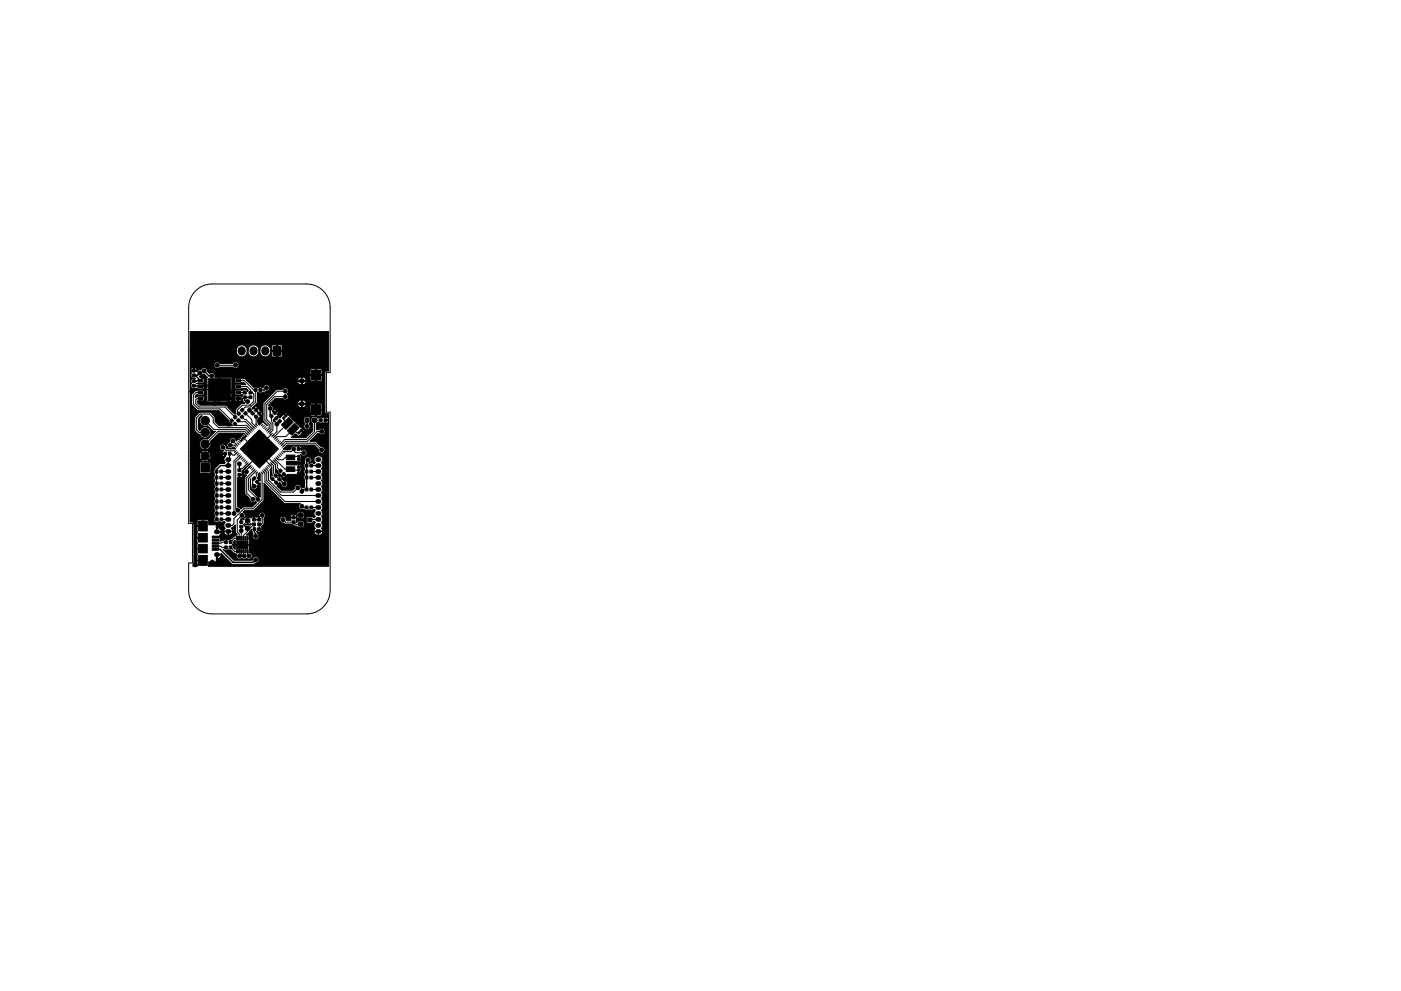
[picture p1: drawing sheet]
<svg xmlns="http://www.w3.org/2000/svg" width="297mm" height="210mm" viewBox="0 0 297 210" stroke-linecap="round" stroke-linejoin="round" font-family="sans-serif">
<g fill="none" stroke="#000" stroke-width=".21">
<path d="M41.5 61.7a5 5 0 0 1 3.5-1.5h20a5 5 0 0 1 5 5v13.8h-.8v8.4h.8v37.8a5 5 0 0 1-5 5h-20a5 5 0 0 1-5-5v-5.8h.8v-8.4h-.8v-45.8a5 5 0 0 1 1.5-3.5zM46 77.5h4M42.5 84.6h-.7l-.3 .3v.7l.7 .8h5.5l2.2 2.1M42.5 83.3h-.9l-.6 .5v1.9l1 1h4.6l2.5 2.6M43.5 91.7h-1.3l-.5-.5v-2.6l.8-.8h1.9l.8 .8v1l1.1 1.1h5.9l1 1.1M43.5 89.2l1.9 1.9h6.6l.7 .7M47.3 94.9l.7 .7h1.7l.2 .2M48.8 94.4h.9l.4 .5M49.3 93.5l1.1 1.1M49.8 89.9l.3 .3h2.2l1.2 1.3M50.1 95.6l-.4 .4M50.2 94.4h.1"/>
<path d="M50.3 93.9l.4 .4M50.4 95.9l-.7 .7h-.3l-.3-.4h-.4v1l-.3 .3M50.4 92.5l.1 .5 .8 .8M50.4 92.5h.8l.6 .7M50.4 92.5l.6-.5h.7l.7 .6M50.5 80.7h1.3l2 2h.4v2.6l-1 1h-1.2l-.6 .7M50.5 82h1.9l.7 .7v.6h.4l.3 .3v1.5l-.8 .9M50.5 83.3h1.4M50.5 80.7h.1M50.5 89.2l.3 .3h1.3l1.7 1.7M50.5 93.6l.5 .4M50.6 92.5l.9 1"/>
<path d="M50.7 96.2l-.4 .4M50.9 92.1h.4l.8 .8M51 96.5l-1.4 1.3v11.1M51.3 96.7l-1.3 1.3v9.8l.4 .4M51.3 88.4l.6 .6h.3l1.9 1.9M51.3 93.3h.1M51.5 97l-.4 .4M51.6 93l1.4 1.2M51.8 97.3l-.4 .4M51.9 92.7h.1M52 87.7l1.4 1.3v.7l1 1M52.1 97.6l-.4 .4"/>
<path d="M52.2 92.4l-1.2 1.2M52.4 99h.1M52.4 97.9l-.4 .4M52.5 91.6l.4 .5M52.7 92.3l-.9-.8h-5.6l-2.7 2.7M52.7 98.1l-1.3 1.3h-.3l-.4 .4M52.7 91.2h.1M52.7 91.8v.1M53 86h.1M53 86h-1.6l-1.1 1v.5l.3 .3M53 98.9h.1M53.2 98.7l-.9 1v.4"/>
<path d="M53.3 91.3h.1M53.5 99l-.4 .4M53.6 87.7l.7 .7v1.6M53.8 99.3l-.4 .4M54 97.3l-2.5 2.5v.6l-.3 .3h-.5M54.1 99.6l-1.8 1.7v3.3l1.3 1.3M54.1 90.4h.1M54.2 89.9l.4 .5M54.4 99.8l-1.7 1.7v2.4l2 2M55.6 99.8l.6 .6v1.8l4.2 4.2h7.1M55.8 89.9l-.4 .5M55.9 99.6l.7 .6v1.8l3.1 3.1h7.8"/>
<path d="M56.1 90.2l-.5 .5M56.1 99.8h.1M56.2 99.3l.7 .7v1.8l2.6 2.6h2.8l.8-.9M56.3 90.5l-.4 .4M56.4 99.5h.1M56.5 99l.4 .4M56.6 90.8l-.4 .4M56.8 98.7l.4 .4M57.3 98.1l.7 .7v1.7l1.2 1.2M57.5 98.4h.1M57.6 88.3v1.2l.3 .3v1.5l-.8 .8M57.8 91.9l-1.4 1.3h-.4"/>
<path d="M57.8 98.1h.1M57.8 92.4h.1M57.9 97.6l.9 .9v.7l.7 .7M58.2 97.3l2.2 2.2h1.2l.2 .3h1.5M58.7 97.2h.1M58.7 96.7l.5 .5M58.9 93.1l-.4 .4M59 96.5l.5 .4M59.2 93.3l-.5 .5M59.3 89.4l-.6 .6v1.6l-1.1 1M59.3 96.2l.4 .4M59.5 93.6l-.5 .4"/>
<path d="M59.6 95.9l.4 .4M59.7 93.9l-.4 .4M59.8 94.4h.1M59.9 95.6l.4 .4M59.9 94.9l.8-.9h6.1l1.4 1.4M60.1 95.8h1.6l.6-.6v.5l.4 .3h1.7M60.2 88.7v.4l.7 .8-3 3M60.5 83h-1.7l-2.6 2.6v3.6l.9 .9v.8l-.6 .6M60.5 84.1h-2.3l-1.6 1.7v3.2l.9 .9v1.2l-.7 .7M63.3 96.8h-1.5l-.2 .2h-1.1l-.5 .5h-1l-.5-.5M63.4 91.8h-.5l-.7-.7-1.6 1.5h-1.9l-.5 .6M66 98.8h1.5"/>
<path d="M66.7 91.5h.1M66.7 91.5l-1.7 1.7h-4.6l-.9 .9M68 89.1h-1.3v2.4M68.2 91.5h-.9l-2.1 2.1h-4.6l-1 1M45.7 115.9h1.2l.2 .2h.8M45.9 100l.1 10.2M46.9 100h1.5M46.9 110.2h1.5M46.9 105.1h1.5M46.9 106.4h1.5M46.9 107.6l1.5 .1M46.9 103.8h1.5"/>
<path d="M47.9 115h-.8l-.2 .2h-1.2M48.4 103.8v.1M48.4 108.9h-1.5M48.4 101.3h-1.5M48.4 102.6h-1.5M48.9 116.1l.8 .9h.6M50.3 114.2h-.6l-.8 .8M51.2 111.7v2.5M51.2 117v.6l-.4 .3M51.3 109.3l-1 1v2.5l.4 .4v1M51.6 117v.7l.2 .2M52 114.2v.7l-.6 .7"/>
<path d="M52.5 117v.7l.3 .2M53.9 112.3v-1.1l-.9 .9h-.5v.6l-.9 .9v.6M54.4 100.3v.7l-.5 .5M54.6 100.1l-.4 .5M55.4 100.1l.4 .5M55.6 100.3v5.7l-2 1.9h-1.9l-2.1 2.1v1.1l-.3 .4h-.9M55.6 109.3v1.7l-.2 .2h-.4l-.1 1.1M60 110.2l.5 .6h1.8l.4 .4h1M60.1 100.6l-.3 .3h-.2l-1.2-1.1v-1.2l-1.4-1.3h-1l1.6 1.7v1.4l-.2 .2v.6l.4 .4M66 103.8v.1M66 100h1.5M66 107.7h1.5"/>
<path d="M66 107.7h.1M66 103.9h1.5M67.5 110.2l-1.8 .1M67.5 101.3h-1.5"/>
</g>
<g fill="#000" stroke="#000" stroke-width=".21">
<path d="M40.8 79.4h.6v.5h-.6zM40.8 78.4h.6v.5h-.6zM58 73.5l1.5 .1v1.8l-1.5-.1zM40.3 70.3h29.4v8.4l-.6 .1-.2 .2v8.4l.2 .3 .6 .1v32.3h-25.5l.1-.9h1.5l.2-1.5 .1 .8a.71 .71 0 0 0 .8-.8h-.9h.9v-.3l2.4 2.3h4.3l.7-.3a.71 .71 0 0 0 .6-.8 .71 .71 0 0 0-.8-.6 .71 .71 0 0 0-.6 .9h-3.9l-2.3-2.4 .4 .3 .7-.2 .5 .2 .6 .5 .7 .3a.74 .74 0 0 0 .2 .9 .74 .74 0 0 0 1 0 .69 .69 0 0 0 .9-.1 .69 .69 0 0 0 1.1-.1 .69 .69 0 0 0-.5-1l-.1-1.7h-2.8l-.2 1-.3-.4-.1-.4-.2-.2 .2-.2 .1-.4 .3-.4 .2 1h2.8l.1-1.8-.2-.2-.5-.1 1.2-1.2 .2 1a.73 .73 0 0 0 .2 1 .73 .73 0 0 0 1-.1 .73 .73 0 0 0-.2-1.1l-.2-.4 .4 .2h11.8a.82 .82 0 0 0 .9 .6v-.7v.7h.2a.68 .68 0 0 0 .7-.7h-1.8v.1h-11.5l.4-.4-.2-.7 .7-.6v-1h3.3a.69 .69 0 0 0 .8 .7l.4 .3h1.2l.9 .4h.4l.2 .3h1l.2-.1v-1.2h-1.2l-.3 .3-.1-1.1h-1.1v.6h-1a.69 .69 0 0 0-.6-.8 .69 .69 0 0 0-.8 .6h-3.3v-.3l.3-.4h5.3l.1 .3h.5l.1-.5v.5l.6-.1 .4 .3h.4v-.6v.6h.4l.3-.1v-.5h-1.4l-.1 .3-.1-.3-.2-.2h-.8l-.2 .3h-5.3l-.1-.6h6.7l.1 .4h.7v-.6v.6h.7v-.4l-.2-.2-.9-.1-.4 .3h-6.8a.73 .73 0 0 0-.9-.1 .73 .73 0 0 0-.2 .9v.6h-1.2v-.6l.1 .6h1v-.6h-1.4l-.3 .2-.6-.2-.1 1.4 .5 .1 .2-.1v.2l-.1 .2-1-.2-.3 .4-.1-.4 .1-.2 .2 .1 .5-.1v-1.3h-.6l-.2 .5-.5-.1-.1 .6v-.6h-.1l.2-.2a.69 .69 0 0 0 .8-.5 .69 .69 0 0 0-.5-.8l.4-.4h2l2-2 .1-3.8 4.2 4.2 3.5 .1a.74 .74 0 0 0-.3 .9 .74 .74 0 0 0 .9 .4l.6 .2 .6-.2 .6 .2 .6-.2 .2 .2a.79 .79 0 0 0 0 1.3l-.2 .2-.5-.2h-1l-.2 .3 .1 1 1.1 .1 .2-.4h.3l.2 .2-.1 .1a.79 .79 0 0 0 .1 1.2l-.3 .3v.3h1.8v-.1a.67 .67 0 0 1 0-1v-.4l-.3-.4a.79 .79 0 0 0 0-1.2 .79 .79 0 0 0 0-1.3 .79 .79 0 0 0 0-1.3 .79 .79 0 0 0 0-1.2 .79 .79 0 0 0 0-1.3 .79 .79 0 0 0 0-1.3 .79 .79 0 0 0 0-1.2 .79 .79 0 0 0 0-1.3 .79 .79 0 0 0 0-1.3 .79 .79 0 0 0 0-1.3 .85 .85 0 0 0 .2-1.1 .85 .85 0 0 0-1.1-.3 .79 .79 0 0 0-.6 .6 .79 .79 0 0 0 .3 .8l-.2 .3-.6-.2-.6 .1a.72 .72 0 0 0 .4-1 .72 .72 0 0 0-1-.4 .72 .72 0 0 0-.3 1l-.2 .7 .2 .7-.2 .6 .2 .6-.2 .7 .2 2.2-.8 .2a.69 .69 0 0 0-.7-.8 .69 .69 0 0 0-.6 .8l-.4 .4h-2.4l-1-.9 .2-.3-1.2-1.2 1.2 1.2 .4-.4 .3 .4a.69 .69 0 0 0 .8 .6 .69 .69 0 0 0 .6-.7 .69 .69 0 0 0-.8-.6l-.7-.9-.4-.2h.7l.3 .3 .4-.3-.4-.4-.3 .4h-.7l-.1-.4-.6-.4-.1-1.7 .1 .1v.8l.4 .4 .1 .4 .5 .4 .2 .4 .5-.4 .4 .4 .4-.4h2.1v-.3h.5l.3-.3v-.8l-.5-.1v-.4v.4h.4l.1-.4-.3-.1h-2.8v-.7l2.5 .1 .1-.5v.4l.3 .1 .2-.5h-.5l.5-.1-.1-1 .2 .1a.69 .69 0 0 0 1 .1 .69 .69 0 0 0 0-1 .69 .69 0 0 0-1 0l-.1-.3h-.5v-.6v.5h.6l-.1-.4-.2-.2-1.6 .1-.4 .7h-1.3l-.3-.2 .9-.8h5.7l.9 1a.69 .69 0 0 0 .7 .7 .69 .69 0 0 0 .7-.7 .69 .69 0 0 0-.8-.6l-1.2-1.1-1.2-.1 1.7-1.7 .3 .1a.69 .69 0 0 0 1 0 .69 .69 0 0 0-.1-1 .69 .69 0 0 0-1 .2h-.5v-1.3l.2-.1a.22 .22 0 0 1 .2-.3 .22 .22 0 0 1 .2 .2l1.2 .1 .1-.6v.5h.4l.2-.5h-.6v-.6v.5h.5v-.4l-.2-.2-.8 .1-.6-.1-.5 .3-.4-.4-.8 .1-.2 .3v.6l.3 .5v1.5l-1.5 1.5h-3.1l.9-.9 .8 .6 .7-.8-.3-.4 .4 .3 .2-.3-.2-.3-.4 .3 .3-.5-2.1-2h2.4v.7a.34 .34 0 0 1 .3 .3 .34 .34 0 0 1-.3 .3 .71 .71 0 0 0 1 .9 .71 .71 0 0 0 .2-1.2l.2-.4v-.6l-.3-.5h-.8l-.3 .5h-2.4l-.9-1h4.6l.3 .3h.9l.1-1.3v1.3h1l.2-.2v-1.1h-2.4l-.1 1h-4.7l-.4 .3-.4-.3-.8 .8-.4-.4-.8 .8 .2 .3-.2 .1-.3-.2v-.4l.3 .2 .8-.8-.3-.3 .2-.2h1.4l.3 .4 .3-.4-.3-.2-.3 .2h-1.4l.1-.3-.3-.3-.5 .4-.5-.4 .2-.1 .3 .5 .4-.4-.2-.3h-.3l-.3 .2a.69 .69 0 0 0 0-.9 .69 .69 0 0 0-.9-.1l.2-.3h6a.84 .84 0 0 0 .9 .7v-.8v.8l.6-.1 .3-.6h.8l.1 1.1h1.2v-1.3v1.3h1.2v-1.1l-.2-.2-2-.1-.3 .3h-.8v-.1l-7.8 .1 .3-.3h5.7v.2h.9v-.9v.9h.9v-.2a.95 .95 0 0 0-.9-.7 .95 .95 0 0 0-.9 .7h-5.7l1-1 1.6 .1a.69 .69 0 0 0 1 0 .69 .69 0 0 0-.1-1 .69 .69 0 0 0 .1-1.1 .69 .69 0 0 0-1.1 .1l-1.3 .1-2.8 2.8v3.7l.9 1.1-.3-.2a.69 .69 0 0 0-.9-.4l-.5 .5-.3-.3v-1l.3-.4 .4-.2-.4-.5 .5 .3 .2-.2v-.3l-.3-.2-.4 .4-.8-.8 .8 .7 .4-.4-.7-.7-.5 .4-.3-.4-.3 .2-.2-.2 .5-.1 .3 .5 .4-.4-.3-.3-.8 .2 1.1-1.1v-2.1l.8 .1 1.2-.5a.69 .69 0 0 0 .6-.7 .69 .69 0 0 0-.8-.6 .69 .69 0 0 0-.6 .7l-.5-.2-.6 .2-.3-.2-.6 .1-1.2-1.2h10.5a.84 .84 0 0 0 .9 .6v-.8l.1 .8a.71 .71 0 0 0 .8-.8h-1.8v.2h-10.5l-.3-.3h10.8v.1h.9v-.8v.8l1.7-.2 .3 .3h.9l.1-1.3v1.3h1l.2-.2 .1-1-2.5-.1-.1 1h-.8a.95 .95 0 0 0-.9-.6 .95 .95 0 0 0-.9 .7h-10.8l-.4-.3-2.1-.1-.1 .2 .1 .7 1.9-.1 .4 .5-2.2-.1-.2 .3 .1 .6h2.4l.4 .4-.1 .3-.4-.4-.7 .2-1.4-.1-.2 .1-.1 .6 .2 .3 1.4-.1 .2 .1-.2 .5-.2-.2h-.5l-.1 .4h.8l.2 .7 .4 .4h-.7l-1.1 1.1-.2 1.1-.1 .1-2-1.9h-5.4l-.5-.5v-.5l1.3-.1h.6l.4 .3h2.2l.1-2.5 .1 2.5h2.3l.2-.1 .1-.3h.5l.2 .2 .5 .1 .1-.5 .1 .5 .6-.1v-.4h-1.4l-.1 .2h-.5v-.4l1.3 .1v-.4h-.6l-.2 .3h-.5l-.1-1.7h-5.2l-.1 2.2h-.6l.1-.6-.2-.2h-1.2l-.5 .3v-.4l.3-.3h1.5l.1-.6-.1-.3h-1.2l-.7 .2-.7 .8v2l1.2 1.2 .2 .1h4.4l2.1 2.1v.3l.6 .4 .2 .4h-2.8l-.9-.9v-1l-.9-.9h-2.3l-1 .8-.1 .3v2.7l.7 .8h.4a1.19 1.19 0 0 0 1.8 .6 1.19 1.19 0 0 0 0-1.9 1.19 1.19 0 0 0-1.8 .5l-.3-.2v-2.3l.5-.6h.3a1.19 1.19 0 0 0-.4 1.6 1.19 1.19 0 0 0 1.5 .5l1.1 1.1 .6 .1-1.7 1.7a1.19 1.19 0 0 0-1.7 .9 1.19 1.19 0 0 0 1.4 1.3 1.19 1.19 0 0 0 .9-1.7l1.8-1.8h5.3v.1l-1.7 1.6a.69 .69 0 0 0-.7-.7 .69 .69 0 0 0-.6 .9 .69 .69 0 0 0-.5 1 .69 .69 0 0 0 1.2 0l.6 .4h-1.8l-.3-.2a.71 .71 0 0 0-.7-.8 .71 .71 0 0 0-.7 .9 .71 .71 0 0 0 .9 .5l-.2 .2-.1 .4h.6l.1 .7a.79 .79 0 0 0 0 1.2l-.2 .2-1.1 .1-1 1-.2 .5v.4l.2 .3-.2 .6v.4l.2 .3-.1 .9 .2 .3-.2 .6v.4l.2 .3-.2 .6v.4l.2 .3-.2 .5v.5l.2 .2-.2 .6v.4l.2 .3-.2 .6v.4l.2 .3-.2 1 .3 .3 .7-.2 .8 .2a.27 .27 0 0 1 .3-.2 .27 .27 0 0 1 .2 .3 .79 .79 0 0 0 .1 1.2l-.3 .3v.3h1.8v-.1a.5 .5 0 0 1 0-.7l.6-.5v1.5l.4 .6-.8 .3-.6 .6-.5 .2-.7-.2-1.1 .5v-.9l-1-.1h1l-.1-.4 .4-.4v-.2h.6a.82 .82 0 0 0 .9 .6v-.7v.7h.2a.68 .68 0 0 0 .7-.7h-3.3v-.8v.8h.9v-.1a.88 .88 0 0 0-1-.7l-.1-.6-1.5-.1-.1-.8-.3-.3-.9 .1v1.3l-1.3 .1v2.3l1.3 .1-1.3 .1v2.1l1.3 .1-1.3 .1v2.3l1.3 .1h-1.2v1.2h-.9v-.4l.2-.3v-8.4l-.2-.2-.6-.1v-.2h1.4l.1 1.1h1.2v-1.3l-1-.1-.3 .3h-1.4v-12.2h2v1.9l.3 .2h2l.1-2.1-.3-.2h-1.9l-.2 .2h-2v-.7h2.4a.99 .99 0 0 0 1.6 0l-.8-.8-.8 .8h-2.4v-.9h2l.1 .5 .3 .3 .8-.8 .8 .8 .3-.3 .1-.6h2.4l.2 .2h.4v-.5h-.5l-.1 .3h-2.4l-.4-.6-.8 .7-.8-.7-.3 .2-.1 .5h-2v-.8h2.4l.8 .8 .8-.8-.1-.1a1.05 1.05 0 0 0-1.5 .1h-2.4v-16.9l.3 .2-.1 .6 .1 .3 .8 .2h-.6l-.3 .2v.6l.2 .2-.2 .8 .3 .3 .7-.1 .4 .2h1.1l.2-.1v-.8l-1.2-.1-.5-.2 1.7-.2v-.7l-.6-.1-.4-.4 .6-.2 .2-.4 .3 .1 .7 .7-.2 .2 .1 2.3h2.6v-2.5v2.5h2.7v-2.3l-.2-.2h-2.5l-1-.1 .1-.1a.69 .69 0 0 0-.3-.7 .69 .69 0 0 0-.9 0l-.5-.4v-.3h21.8l.1 1.1h1.2v-1.3v1.3h1.2l.1-1.1-.3-.3-2 .1-.3 .2h-21.8a.69 .69 0 0 0-.7-.5 .69 .69 0 0 0-.6 .5 .68 .68 0 0 0-.9 .4l-.1-.2h-1l-.1 .3h-.2v-.6h.2l.1 .3h.5v-.6v.6h.5l.1-.3-.3-.3h-.7l-.4 .3v-1h5.1v.2a.69 .69 0 0 0 .5 .6 .69 .69 0 0 0 .7-.3h2.8a.69 .69 0 0 0 1 .1 .69 .69 0 0 0 0-1 .69 .69 0 0 0-1 .1h-2.8a.69 .69 0 0 0-.8-.3 .69 .69 0 0 0-.4 .6h-5.1v-3.1h9.8v.3a1.16 1.16 0 0 0 1.3 1.1 1.16 1.16 0 0 0 1-1.4h.2v.3a1.16 1.16 0 0 0 1.3 1.1 1.16 1.16 0 0 0 1-1.4h.2v.3a1.14 1.14 0 0 0 .7 1 1.14 1.14 0 0 0 1.2-.2h.6l.2 .3h.9l.1-1.2v1.1l.9 .1 .2-.2v-1h-2.2l-.1 .9h-.6a1.41 1.41 0 0 0 0-1.9h.6l.1 .9h1l.1-1.2v1.2h1.1v-1l-.2-.2h-1.9l-.2 .3h-.6a1.14 1.14 0 0 0-1.2-.2 1.14 1.14 0 0 0-.7 1h-.2v-.2a1.14 1.14 0 0 0-1.2-.9 1.14 1.14 0 0 0-1.1 1.1h-.2v-.2a1.14 1.14 0 0 0-1.2-.9 1.14 1.14 0 0 0-1.1 1.1h-9.8zM40.8 80.6h.6v.5h-.6zM40.8 81.6h.6v.5h-.6zM42.6 98.3h1.8v1.8h-1.8zM42 80.5h1v.4h-1zM42 84.4h1v.4h-1zM42 81.8h1v.4h-1zM42 83.1h1v.4h-1zM45.7 99.8h.5v.5h-.5z"/>
<path d="M46.6 99.8h.5v.5h-.5zM47.5 96h.5v.5h-.5zM48.4 96h.5v.5h-.5zM44.2 80.3h4.7v4.6h-4.7zM48.8 89.2l.3-.3 .4 .4-.4 .3-.3-.2zM49.7 89.6h.2l.3 .3-.4 .4-.4-.3zM49.8 88.2h.2l.2 .3-.3 .4-.4-.4zM50.2 89.1l.4-.3 .3 .4-.4 .4-.3-.3zM50.5 87.4h.2l.3 .3-.4 .4-.4-.3zM50.5 99.5h.5v.5h-.5zM52 94.2l1 1-1 1.1-1-1.1zM50 80.5h1v.4h-1z"/>
<path d="M50 83.1h1v.4h-1zM50 81.8h1v.4h-1zM50 84.4h1v.4h-1zM51 88.4l.3-.3 .4 .3-.4 .4-.4-.3zM51 86.9l.4-.3 .3 .4-.4 .4-.3-.3zM52 94.2l1-1 1 1-1 1zM52 96.3l1-1.1 1 1.1-1 1zM52 87.4l.1-.1 .3 .4-.4 .4-.3-.4zM51.6 83.1h.6v.5h-.6zM51.6 84h.6v.5h-.6zM51.3 93.3l.9-.9-1.2 1.2zM51.4 99.8l.9-.7-.3 .3a.72 .72 0 0 0-.4 .8 .72 .72 0 0 0 .7 .6l-.4 .5v3.4l1.1 1.1a.76 .76 0 0 0 .4 .8 .76 .76 0 0 0 .8-.1l.3 .1-1 1h-1.9l-.5 .4-.3-.3-.4-.1v-6.3h.3v-.6l.1 .6 .5-.1v-.5h-.6h.7l-.1-.5z"/>
<path d="M53 93.2l1-1 1 1-1 1zM54 94.2l1 1-1 1.1-1-1.1zM53 97.3l1-1 1 1-1 1zM52.8 83.1h.6v.5h-.6zM52.8 84h.6v.5h-.6zM53.4 87.4l.2-.1 .3 .4-.3 .4-.4-.4zM54 92.2l1-1 1 1-1 1zM54 94.2l1-1 1 1-1 1zM54 96.3l1-1.1 1 1.1-1 1zM54 98.3l1-1 1 1-1 1zM53.9 86.9l.4-.3 .3 .5-.4 .3-.3-.3zM54.2 88.1h.2l.3 .3-.3 .4-.5-.3z"/>
<path d="M54 82.5h.5v.5h-.5zM54.9 87.4h.2l.3 .3-.3 .4-.5-.3zM55 93.2l1-1 1 1-1 1zM56 94.2l1 1-1 1.1-1-1.1zM56 96.3l1 1-1 1-1-1zM54.9 82.5h.5v.5h-.5zM56 94.2l1-1 1 1-1 1zM56 96.3l1-1.1 1 1.1-1 1zM58 94.2l1 1-1 1.1-1-1.1zM57.4 88l.2-.1 .3 .4-.3 .4-.4-.4zM57.9 87.5l.4-.3 .3 .5-.4 .3-.3-.3zM58.3 88.6l.3-.3 .4 .4-.4 .4-.3-.3z"/>
<path d="M59 89.3l.3-.3 .4 .4-.4 .4-.4-.3zM59.4 99.6h.2l.2 .3-.3 .4-.4-.4zM59.9 88.6l.3-.2 .2 .3-.3 .2zM60.4 88.2l.3-.2 .2 .2-.3 .3zM59.7 90.1l1.5-1.5 1 .9-1.6 1.6zM62.1 95h.5v.5h-.5zM60.7 96.5h1.8v1h-1.8zM63.1 91.8l.3-.2 .2 .2-.3 .3zM63.1 98.9h.4v.4h-.4zM63.1 99.6h.4v.4h-.4zM63.1 96.6h.4v.4h-.4zM63.1 97.3h.4v.4h-.4z"/>
<path d="M60.9 91.4l1.6-1.6 .9 1-1.5 1.5zM63 95h.5v.5h-.5zM63.6 91.3l.3-.2 .2 .3-.3 .2zM64.8 99.8h.5v.5h-.5zM64.8 98.5h.5v.6l-.5-.1zM64.7 88.7l.8 .1v.8l-.8-.1zM65.7 99.8h.5v.5h-.5zM65.7 98.5h.5v.6l-.5-.1zM66.3 88.7l.8 .1-.1 .8-.7-.1zM66 78.5h2v2.1h-2zM66 85.8h2v2.1h-2zM67.8 88.9h.5v.5h-.5z"/>
<path d="M68.7 88.9h.5v.5h-.5zM42 117.8h1.9v2.1h-1.9zM42 110.5h1.9v2.1h-1.9zM42 115.5h1.9v1.8h-1.9zM42 113.2h1.9v1.8h-1.9zM45.7 101l.5 .1v.5h-.5zM45.7 104.8l.5 .1v.5h-.5zM45.7 106.1h.5v.6h-.5zM45.7 107.4h.5v.5h-.5zM45.7 108.7h.5v.5h-.5zM45.7 109.9h.5v.6h-.5zM45.7 102.3h.5v.6h-.5z"/>
<path d="M45.7 103.6h.5v.5h-.5zM45 116.3h1.3v.4h-1.3zM45 115.7h1.3v.4h-1.3zM45 115h1.3v.4h-1.3zM45 114.4h1.3v.4h-1.3zM45 113.7h1.3v.4h-1.3zM46.6 101l.5 .1v.5h-.5zM46.7 104.8l.5 .1v.5h-.5zM46.7 106.1h.5v.6h-.5zM46.7 107.4h.5v.5h-.5zM46.7 108.7h.5v.5h-.5zM46.7 109.9h.5v.6h-.5z"/>
<path d="M46.7 102.3h.5v.6h-.5zM46.7 103.6h.5v.5h-.5zM47.7 114.7l.5 .1v.5h-.5zM47.7 115.9h.5v.5h-.5zM48.6 114.7l.5 .1v.5h-.5zM48.6 115.9h.5v.5h-.5zM50.1 113.8h.3v.7h-.3zM50.1 116.6h.3v.7h-.3zM50.2 114.7h2.4v1.7h-2.4zM50.6 113.8h.2v.7h-.2zM50.6 116.6h.2v.7h-.2zM50.5 100.5h.5v.5h-.5z"/>
<path d="M51 113.8h.3v.7h-.3zM51 116.6h.3v.7h-.3zM50.9 111.5h.5v.5h-.5zM50.9 110.5h.5v.5h-.5zM51.5 113.8h.2v.7h-.2zM51.5 116.6h.2v.7h-.2zM51.9 113.8h.3v.7h-.3zM51.9 116.6h.3v.7h-.3zM52.4 113.8h.2v.7h-.2zM52.4 116.6h.2v.7h-.2zM52.1 110.1h.8v.7l-.8 .1zM52.1 111.7h.8v.7h-.8z"/>
<path d="M53.5 101.4l.4-.2 .3 .3-.4 .4-.3-.3zM53.6 110h.5v.5h-.5zM53.6 111h.5v.5h-.5zM53.7 112h.5v.6h-.5zM54.5 101.9h.1l.3 .3-.4 .4-.3-.4zM53.1 101.7l.1-.1-.1 1.2a.83 .83 0 0 0 .4 .9 .83 .83 0 0 0 .9-.1l.2-.7 .3-.2-.4-.5 .4-.5-.4-.3 .3-.3v-.6l.2-.2 .2 .2v1.5l-.3-.2-.3 .4 .3 .4 .3-.2v3l-.6-.1-1.5-1.5zM54.7 112h.5v.6l-.6-.1zM54.7 111h.5v.5h-.5zM54.7 110h.5v.5h-.5zM57.3 99.5l.3-.3v1.3l.2 .4-.4 .3-.1-1.3-.1-.2zM57.6 101.3l.2-.1 .3 .4-.3 .4-.4-.4zM58.1 100.8l.4-.3 .3 .5-.4 .3-.3-.3z"/>
<path d="M58.2 102.3l.4-.3 .3 .5-.4 .3-.3-.3zM58.9 101.6l.4-.3 .3 .5-.4 .3-.3-.3zM59.8 100.5l.4-.3 .3 .4-.4 .4-.3-.3zM62 109.6h.5v.5h-.5zM62 110.5h.5v.5h-.5zM60.7 99h1.8v1h-1.8zM63.3 110.8h.8v.8h-.8zM63.3 108.9h.8v.8h-.8zM64.8 103.6h.5v.5h-.5zM64.8 101l.5 .1v.5h-.5zM64.8 107.4h.5v.6l-.5-.1zM65.3 109.9h.8v.8h-.8z"/>
<path d="M65.7 103.6h.5v.5h-.5zM65.7 101l.5 .1v.5h-.5zM65.7 107.4h.5v.6l-.5-.1z"/>
<circle cx="41" cy="77.2" r=".4"/>
<circle cx="41" cy="71.2" r=".4"/>
<circle cx="41" cy="75.2" r=".4"/>
<circle cx="41" cy="73.2" r=".4"/>
<circle cx="42.3" cy="79.1" r=".4"/>
<circle cx="43" cy="79.8" r=".4"/>
<circle cx="43" cy="71.2" r=".4"/>
<circle cx="43.2" cy="74.5" r=".4"/>
<circle cx="43.3" cy="78.7" r=".4"/>
<circle cx="44.9" cy="79.7" r=".4"/>
<circle cx="46" cy="77.5" r=".4"/>
<circle cx="50" cy="77.5" r=".4"/>
<circle cx="52.5" cy="75.7" r=".4"/>
<circle cx="55" cy="73.2" r=".4"/>
<circle cx="55" cy="70.7" r=".4"/>
<circle cx="55.7" cy="77" r=".4"/>
<circle cx="57" cy="71.2" r=".4"/>
<circle cx="58" cy="79.2" r=".4"/>
<circle cx="59" cy="71.2" r=".4"/>
<circle cx="61" cy="71.2" r=".4"/>
<circle cx="61.7" cy="78.1" r=".4"/>
<circle cx="63" cy="71.2" r=".4"/>
<circle cx="65" cy="71.2" r=".4"/>
<circle cx="65.3" cy="78.9" r=".4"/>
<circle cx="66" cy="75.9" r=".4"/>
<circle cx="67" cy="71.2" r=".4"/>
<circle cx="69" cy="71.2" r=".4"/>
<circle cx="69" cy="76.2" r=".4"/>
<circle cx="69" cy="78.2" r=".4"/>
<circle cx="40.7" cy="83" r=".4"/>
<circle cx="42.4" cy="85.4" r=".4"/>
<circle cx="43.5" cy="91.7" r=".9"/>
<circle cx="43.5" cy="96.7" r=".9"/>
<circle cx="43.5" cy="89.2" r=".9"/>
<circle cx="43.5" cy="94.2" r=".9"/>
<circle cx="43.6" cy="81.8" r=".4"/>
<circle cx="45" cy="93.8" r=".4"/>
<circle cx="45.4" cy="87.6" r=".4"/>
<circle cx="45.6" cy="85.5" r=".4"/>
<circle cx="47.2" cy="97.8" r=".4"/>
<circle cx="47.2" cy="92.5" r=".4"/>
<circle cx="47.3" cy="94.9" r=".4"/>
<circle cx="48.4" cy="85.6" r=".4"/>
<circle cx="48.5" cy="90" r=".4"/>
<circle cx="48.8" cy="94.4" r=".4"/>
<circle cx="49.4" cy="93.5" r=".4"/>
<circle cx="49.4" cy="83.3" r=".4"/>
<circle cx="49.4" cy="84.5" r=".4"/>
<circle cx="49.6" cy="87" r=".4"/>
<circle cx="50.4" cy="92.5" r=".4"/>
<circle cx="50.7" cy="98.4" r=".4"/>
<circle cx="52" cy="95.2" r=".36"/>
<circle cx="52.5" cy="85.2" r=".4"/>
<circle cx="52.9" cy="87" r=".4"/>
<circle cx="53" cy="96.3" r=".36"/>
<circle cx="53" cy="94.2" r=".36"/>
<circle cx="54" cy="97.3" r=".36"/>
<circle cx="54" cy="95.2" r=".36"/>
<circle cx="54" cy="93.2" r=".36"/>
<circle cx="54.8" cy="86" r=".4"/>
<circle cx="55" cy="92.2" r=".36"/>
<circle cx="55" cy="96.3" r=".36"/>
<circle cx="55" cy="98.3" r=".36"/>
<circle cx="55" cy="94.2" r=".36"/>
<circle cx="55" cy="89.2" r=".4"/>
<circle cx="56" cy="97.3" r=".36"/>
<circle cx="56" cy="95.2" r=".36"/>
<circle cx="56" cy="93.2" r=".36"/>
<circle cx="56.5" cy="82.2" r=".4"/>
<circle cx="57" cy="96.3" r=".36"/>
<circle cx="57" cy="94.2" r=".36"/>
<circle cx="57.3" cy="86.6" r=".4"/>
<circle cx="58" cy="85.7" r=".4"/>
<circle cx="58" cy="95.2" r=".36"/>
<circle cx="58.7" cy="90" r=".4"/>
<circle cx="60.5" cy="83" r=".4"/>
<circle cx="60.5" cy="84.1" r=".4"/>
<circle cx="60.9" cy="95" r=".4"/>
<circle cx="62.5" cy="85.2" r=".4"/>
<circle cx="62.5" cy="81.7" r=".4"/>
<circle cx="64.4" cy="96" r=".4"/>
<circle cx="65.1" cy="90.4" r=".4"/>
<circle cx="65.3" cy="97.6" r=".4"/>
<circle cx="65.4" cy="87.6" r=".4"/>
<circle cx="68.2" cy="91.5" r=".4"/>
<circle cx="68.2" cy="95.4" r=".4"/>
<circle cx="69" cy="97.2" r=".4"/>
<circle cx="69" cy="99.2" r=".4"/>
<circle cx="69" cy="90.2" r=".4"/>
<circle cx="41" cy="107.2" r=".4"/>
<circle cx="41" cy="105.2" r=".4"/>
<circle cx="41" cy="109.2" r=".4"/>
<circle cx="41" cy="103.2" r=".4"/>
<circle cx="41" cy="101.2" r=".4"/>
<circle cx="41.4" cy="119.8" r=".4"/>
<circle cx="41.4" cy="110.8" r=".4"/>
<circle cx="43.5" cy="100.8" r=".4"/>
<circle cx="45" cy="119.2" r=".4"/>
<circle cx="47" cy="119.2" r=".4"/>
<circle cx="47.2" cy="113.8" r=".4"/>
<circle cx="48.4" cy="117.1" r=".4"/>
<circle cx="49" cy="113.8" r=".4"/>
<circle cx="49.6" cy="108.9" r=".4"/>
<circle cx="50.4" cy="108.2" r=".4"/>
<circle cx="50.8" cy="117.9" r=".4"/>
<circle cx="51.1" cy="112.6" r=".4"/>
<circle cx="51.3" cy="109.3" r=".4"/>
<circle cx="51.8" cy="117.9" r=".4"/>
<circle cx="52.3" cy="100.1" r=".4"/>
<circle cx="52.8" cy="117.9" r=".4"/>
<circle cx="53.7" cy="105.9" r=".4"/>
<circle cx="53.9" cy="103.2" r=".4"/>
<circle cx="54.2" cy="118.7" r=".4"/>
<circle cx="54.2" cy="113.8" r=".4"/>
<circle cx="54.7" cy="104.9" r=".4"/>
<circle cx="54.7" cy="105.9" r=".4"/>
<circle cx="55.6" cy="109.3" r=".4"/>
<circle cx="57" cy="119.2" r=".4"/>
<circle cx="59" cy="119.2" r=".4"/>
<circle cx="59.2" cy="103" r=".4"/>
<circle cx="60" cy="110.2" r=".4"/>
<circle cx="60.3" cy="102.7" r=".4"/>
<circle cx="60.4" cy="101.6" r=".4"/>
<circle cx="61" cy="119.2" r=".4"/>
<circle cx="63" cy="119.2" r=".4"/>
<circle cx="63.1" cy="103.5" r=".4"/>
<circle cx="64" cy="107.4" r=".4"/>
<circle cx="64" cy="104.2" r=".4"/>
<circle cx="64.2" cy="102.2" r=".4"/>
<circle cx="65" cy="119.2" r=".4"/>
<circle cx="67" cy="119.2" r=".4"/>
<circle cx="69" cy="107.2" r=".4"/>
<circle cx="69" cy="117.2" r=".4"/>
<circle cx="69" cy="113.2" r=".4"/>
<circle cx="69" cy="105.2" r=".4"/>
<circle cx="69" cy="111.2" r=".4"/>
<circle cx="69" cy="109.2" r=".4"/>
<circle cx="69" cy="103.2" r=".4"/>
<circle cx="69" cy="101.2" r=".4"/>
<circle cx="69" cy="119.2" r=".4"/>
<circle cx="69" cy="115.2" r=".4"/>
</g>
<g fill="none" stroke="#000" stroke-width="1">
<path d="M48.3 98.8h.3M48.3 97.5h.3M67.3 98.8h.4M67.3 97.5h.4M48.3 112.7h.3M48.3 111.5h.3M48.3 110.2h.3M48.3 108.9h.3M48.3 107.7h.3M48.3 106.4h.3M48.3 105.1h.3M48.3 103.9h.3"/>
<path d="M48.3 102.6h.3M48.3 101.3h.3M48.3 100h.3M67.3 112.7h.4M67.3 111.5h.4M67.3 110.2h.4M67.3 108.9h.4M67.3 107.7h.4M67.3 106.4h.4M67.3 105.1h.4M67.3 103.9h.4M67.3 102.6h.4"/>
<path d="M67.3 101.3h.4M67.3 100h.4"/>
</g>
<path d="M63.9 80.8h.2M63.9 85.7h.2M45.9 117.7h.2M45.9 112.8h.2" fill="none" stroke="#000" stroke-width="1.1"/>
<path d="M51.3 74.3v.3M53.7 74.3v.3M56.3 74.3v.3" fill="none" stroke="#000" stroke-width="1.7"/>
<g fill="none" stroke="#000" stroke-width=".3">
<path d="M41.4 79.6l1.1 1.1-1.4 .2M42.3 79.1l-.4 .5h-.8M43.3 78.7l1 1h.6M41.1 81.8l1.4 .2M48.4 97.5v1.3h-1.6l-.9 .8v.4M50.7 98.4v1.4M52.9 87l.7 .7M53.1 84.3h-1.2v.6l.3 .3h.3M53.6 87.7h.1M56.5 82.2l-.5 .5h-.8M57.3 86.6v1.4l.3 .3M65.1 89.1v1.3"/>
<path d="M65.1 90.4h.1M65.3 97.6l-.3 .3v5.9h-.6l-.4 .4M45.7 116.5h.9l2.8 2.8h4.2l.6-.6M53.9 101.5l-.3 .3v1l.3 .4M53.9 112.3v.7l.3 .2v.6M59.2 101.7h.1M59.3 101.7l1 1M64 107.4l.3 .3h.7"/>
</g>
</svg>
